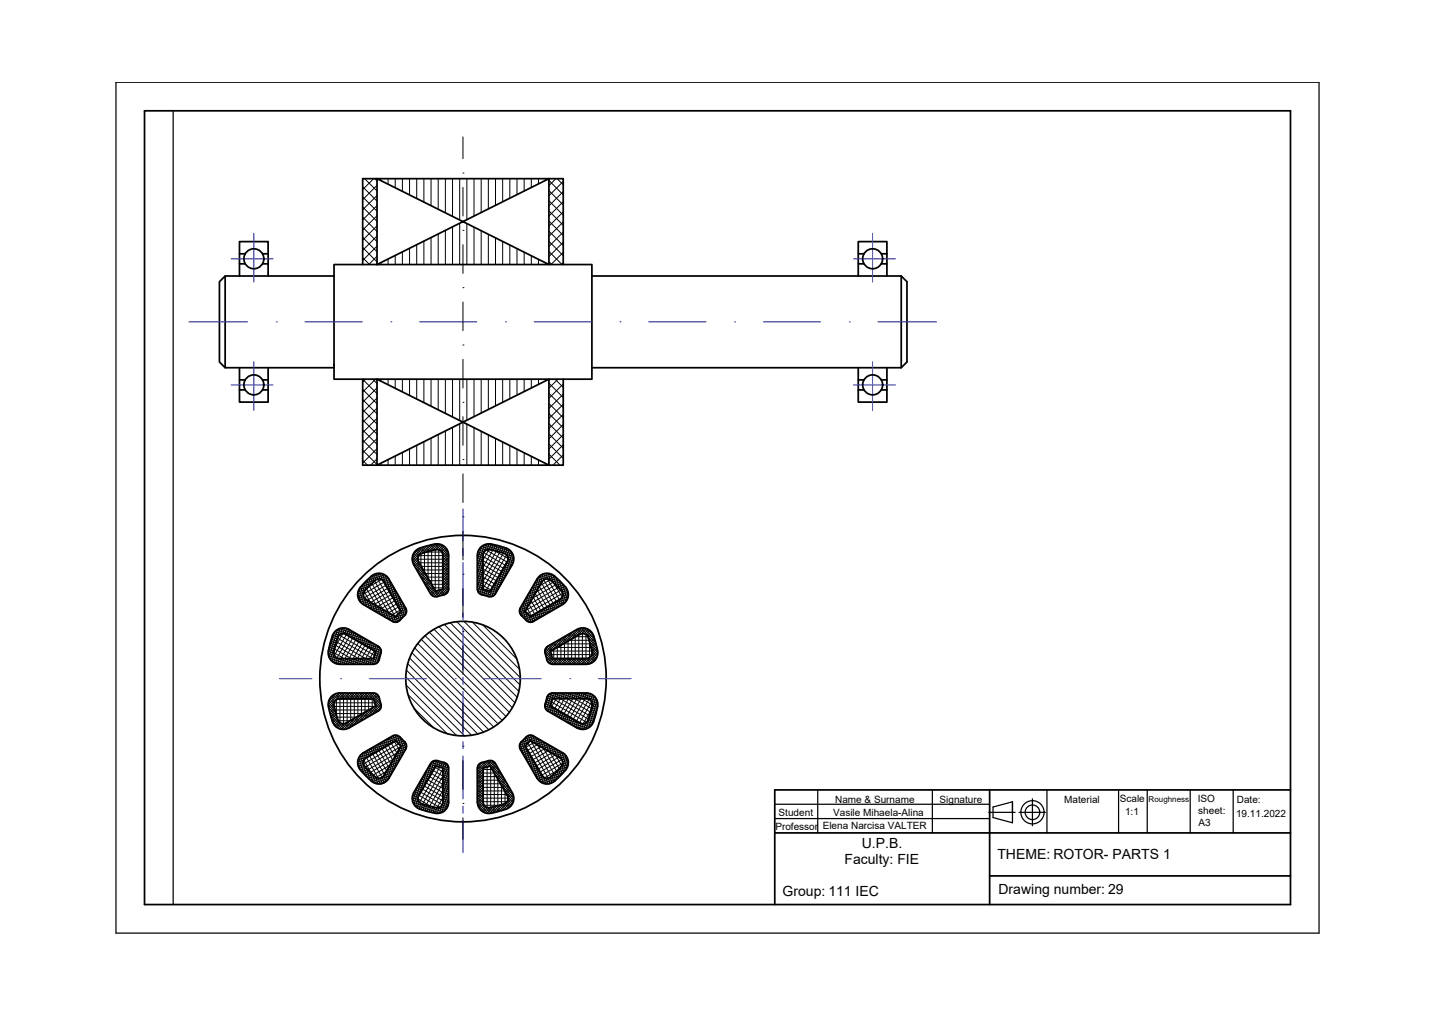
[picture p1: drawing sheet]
<svg xmlns="http://www.w3.org/2000/svg" width="297mm" height="210mm" viewBox="0 0 297 210" stroke-linecap="round" stroke-linejoin="round" font-family="sans-serif">
<defs><g id="words">
<g font-size="2.9">
<text x="174.7" y="178.7">Faculty: FIE</text>
<text x="178.3" y="175.3">U.P.B.</text>
<text x="206.3" y="177.7">THEME: ROTOR- PARTS 1</text>
<text x="161.9" y="185.3">Group: 111 IEC</text>
<text x="206.6" y="184.8">Drawing number: 29</text>
</g>
<g font-size="2.1">
<text x="172.7" y="166.1">Name &amp; Surname</text>
<text x="194.4" y="166.1">Signature</text>
<text x="220.1" y="166">Material</text>
<text x="231.6" y="165.9">Scale</text>
<text x="247.7" y="165.8">ISO</text>
<text x="255.8" y="166">Date:</text>
<text x="160.4" y="171.6">Professor</text>
<text x="161.1" y="168.8">Student</text>
<text x="170.2" y="171.5">Elena Narcisa VALTER</text>
<text x="172.3" y="168.8">Vasile Mihaela-Alina</text>
<text x="232.7" y="168.6">1:1</text>
<text x="247.9" y="168.3">sheet:</text>
<text x="247.9" y="170.8">A3</text>
<text x="255.7" y="169">19.11.2022</text>
</g>
<text font-size="1.7" x="237.6" y="165.8">Roughness</text>
</g></defs>
<!-- layer: 0 -->
<path d="M24 17h248.8v176h-248.8zM35.8 22.9v164.2M160.3 163.4h.1M160.3 169.3h44.4M160.3 166.3h44.4M169.1 163.4v8.8M192.9 163.4v8.8M216.6 163.4v8.8M231.4 163.4v8.8M237.3 163.4v8.8M246.2 163.4v8.8M255.1 163.4v8.8" fill="none" stroke="#000" stroke-width=".25"/>
<path d="M29.9 22.9h237v164.2h-237zM160.3 172.2h106.6M204.7 163.4v23.7M266.9 163.4h-106.6v23.7M204.7 181.1h62.2" fill="none" stroke="#000" stroke-width=".36"/>
<!-- layer: indicator -->
<g fill="none" stroke="#000" stroke-width=".25">
<path d="M204.5 168h5.5M209.4 165.8l-4 1.1v2.2l4 1.1v-4.4v2.2M210.8 168h5.4M213.6 165.2v5.6"/>
<circle cx="213.6" cy="168" r="2.4"/>
<circle cx="213.6" cy="168" r="1.51"/>
</g>
<!-- layer: VISIBLE -->
<g fill="none" stroke="#000" stroke-width=".36">
<path d="M78 36.9v17.8l35.5-17.8v17.8zM46.6 57.1v18.9M49.5 57.1v-7.1h6v7.1M49.5 54.6h1.2M49.5 52.5h1.2M54.3 54.6h1.2M54.3 52.5h1.2M69.1 54.7h53.3v23.7h-53.3zM69.1 57.1h-22.5l-1.2 1.2v16.6l1.2 1.1h22.5M75 54.7v-17.8h41.5v17.8M122.4 57.1h64l1.2 1.2v16.6l-1.2 1.1h-64M177.5 57.1v-7.1h6v7.1"/>
<path d="M177.5 54.6h1.2M177.5 52.5h1.2M182.3 54.6h1.2M182.3 52.5h1.2M186.4 57.1v18.9M49.5 76v7.2h6v-7.2M49.5 78.6h1.2M54.3 78.6h1.2M75 78.4v17.8h41.5v-17.8M78 78.4l35.5 17.8v-17.8l-35.5 17.8zM177.5 76v7.2h6v-7.2M177.5 78.6h1.2"/>
<path d="M182.3 78.6h1.2M49.5 80.6h1.2M54.3 80.6h1.2M177.5 80.6h1.2M182.3 80.6h1.2M86.6 116.2a1.27 1.27 0 0 1 1.1-1.9 6.1 6.1 0 0 1 3.3-.5l.4 .3 .2 .7v7l-1.5 .4-3.5-6M86.9 113.3a2.36 2.36 0 0 0-1.3 3.5l3.5 6M86.9 113.3l.5-.1a7.7 7.7 0 0 1 3.8-.6l1 .7 .6 1.1v7.4a1.17 1.17 0 0 1-.9 1.2M98.7 114.8v7M104.7 113.3l-.5-.1a7.7 7.7 0 0 0-3.8-.6l-1.1 .7-.4 .7-.2 .8M104.7 113.3a2.36 2.36 0 0 1 1.3 3.5l-3.5 6M104.9 116.2a1.27 1.27 0 0 0-1.1-1.9 6.1 6.1 0 0 0-3.2-.5l-.4 .3-.3 .7v7l1.5 .4 3.5-6"/>
<path d="M111.1 119.7l-3.5 6.1M111.1 119.7a2.42 2.42 0 0 1 4-.2 7.9 7.9 0 0 1 2.4 3l-.1 1.2-.4 .8-.6 .5M69.9 131.8l-.2 .5a6.5 6.5 0 0 0-.5 3.2l.3 .4 .7 .3M70.2 137.4h7.1M71.6 131.2l6.1 3.5M71.6 131.2a1.17 1.17 0 0 0-1.7 .6M75.1 125l6.1 3.5M75.2 125a2.42 2.42 0 0 1-.3-4 7.9 7.9 0 0 1 3-2.4l1.3 .1 1 .7 3.7 6.4a1.54 1.54 0 0 1-.7 2l-.2 .2a1.31 1.31 0 0 1-1.8 .5M75.7 124l6.1 3.5 1.1-1.1M77.7 134.7l-.4 1.5h-7.1M78.4 136.4a1.17 1.17 0 0 1-1.1 1M78.4 136.5l.3-1.1a1.33 1.33 0 0 0-.4-1.7l-6.1-3.5a2.42 2.42 0 0 0-3.6 1.8 8.1 8.1 0 0 0-.6 3.8l.7 1 .7 .4 .8 .2"/>
<path d="M79.4 120.3l3.5 6.1M79.4 120.3a1.27 1.27 0 0 0-2.2 .1 6.3 6.3 0 0 0-2 2.5l.1 .5 .5 .6M89.1 122.8a1.53 1.53 0 0 0 2.1 .4l.7-.2M98.7 121.8a1.17 1.17 0 0 0 1 1.2M102.4 122.8a1.53 1.53 0 0 1-2 .4l-.7-.2M107.6 125.8a1.54 1.54 0 0 0 .7 2l.3 .2a1.31 1.31 0 0 0 1.7 .5M113.1 136.4a1.17 1.17 0 0 0 1.2 1M113.3 133.7l6.1-3.5a2.43 2.43 0 0 1 3.6 1.8 8.1 8.1 0 0 1 .5 3.8l-.7 1-.7 .4-.8 .2M113.3 133.7a1.53 1.53 0 0 0-.4 2l.2 .8M113.9 134.7l.4 1.5h7M114.3 137.4h7M115.8 124a1.27 1.27 0 0 0-.1-2.2 6.3 6.3 0 0 0-2.5-2.1l-.5 .1-.6 .5-3.5 6.1 1.1 1.1 6.1-3.5"/>
<path d="M116.4 125l-6.1 3.5M119.9 131.2l-6 3.5M120 131.2a1.17 1.17 0 0 1 1.7 .6M121.7 131.8l.1 .5a6.5 6.5 0 0 1 .6 3.2l-.4 .4-.7 .3M69.9 148.9a1.17 1.17 0 0 0 1.7 .6M77.7 146l-6.1 3.5M77.7 146l-.4-1.5h-7.1a1.26 1.26 0 0 0-1 1.9l.7 2.4M78.4 144.2a1.17 1.17 0 0 0-1.1-.9h-7.1a2.42 2.42 0 0 0-2.1 3.4 8 8 0 0 0 1.4 3.6l1.1 .5 1.2-.1 6.5-3.7a1.19 1.19 0 0 0 .5-1.3M78.4 144.2l.4 1.4M82.9 154.3l-3.5 6.1M82.9 154.3l-1.1-1.1-6 3.5a1.27 1.27 0 0 0 0 2.2l1.8 1.8M89.1 157.9l-3.5 6a2.42 2.42 0 0 0 1.8 3.6 8.1 8.1 0 0 0 3.8 .6l1-.7 .5-.7 .1-.8"/>
<path d="M89.1 157.8a1.53 1.53 0 0 1 2.1-.3l.3 .1a1.33 1.33 0 0 1 1.3 1.2v7.1M91.6 158.8v7.1M91.6 158.8l-1.5-.4-3.5 6.1a1.17 1.17 0 0 0 .7 1.7M98.7 158.8v7.1M99.9 158.8v7.1M99.9 158.8l1.5-.4 3.5 6.1a1.27 1.27 0 0 1-1.1 1.9 6.5 6.5 0 0 1-3.2 .5l-.4-.3-.3-.7M102.4 157.8a1.53 1.53 0 0 0-2-.3l-.4 .1a1.33 1.33 0 0 0-1.3 1.2M102.5 157.9l3.5 6a2.42 2.42 0 0 1-1.8 3.6 8.1 8.1 0 0 1-3.8 .6l-1.1-.7-.4-.7-.2-.8M107.6 154.9l3.5 6.1M107.6 154.9a1.54 1.54 0 0 1 .7-2l.3-.3a1.34 1.34 0 0 1 1.7-.4l6.1 3.5a2.42 2.42 0 0 1 .2 4 7.9 7.9 0 0 1-3 2.4l-1.2-.1-.8-.4-.5-.7M108.6 154.3l3.5 6.1a1.17 1.17 0 0 0 1.8 .2M108.6 154.3l1.1-1.1 6.1 3.5a1.27 1.27 0 0 1-.1 2.2l-1.8 1.8"/>
<path d="M112.8 145.7a1.17 1.17 0 0 0 .5 1.3M113.1 144.2l-.4 1.4M113.3 147l6.1 3.5a2.36 2.36 0 0 0 3.4-1.3M113.9 146l6 3.5M121.3 143.3h-7a1.17 1.17 0 0 0-1.2 .9M121.3 144.5h-7l-.4 1.5M121.3 143.3a2.41 2.41 0 0 1 2.2 3.4l-.7 2.5M121.3 144.5a1.26 1.26 0 0 1 1 1.9 6.5 6.5 0 0 1-1.1 3.1l-.5 .2-.7-.2M79.4 160.4a1.17 1.17 0 0 1-1.8 .2M80.4 160.9a2.42 2.42 0 0 1-4 .3 7.9 7.9 0 0 1-2.4-3l.1-1.3 .7-1 6.4-3.7a1.54 1.54 0 0 1 2 .7l.3 .3a1.34 1.34 0 0 1 .4 1.7l-3.5 6.1M91.6 165.9a1.26 1.26 0 0 1-1.9 1l-2.4-.7"/>
<circle cx="52.5" cy="53.5" r="2.06"/>
<circle cx="180.5" cy="53.5" r="2.06"/>
<circle cx="52.5" cy="79.6" r="2.06"/>
<circle cx="180.5" cy="79.6" r="2.06"/>
<circle cx="95.8" cy="140.3" r="29.6"/>
<circle cx="95.8" cy="140.3" r="11.8"/>
</g>
<!-- layer: HATCHED -->
<g fill="none" stroke="#000" stroke-width=".21">
<path d="M75 38.6l3 3M75.2 36.9l-.2 .2M75.4 36.9l2.6 2.6M77.3 36.9l-2.3 2.3M77.5 36.9l.5 .5M78 38.3l-3 3M78.8 36.9v.4M80.3 36.9v1.2M81.8 36.9v1.9M83.2 36.9v2.7M84.7 36.9v3.4M86.2 36.9v4.1"/>
<path d="M87.7 36.9v4.9M89.2 36.9v5.6M90.6 36.9v6.4M92.1 36.9v7.1M93.6 36.9v7.8M95.1 36.9v8.6M96.6 36.9v8.5M98.1 36.9v7.8M99.5 36.9v7.1M101 36.9v6.3M102.5 36.9v5.6M104 36.9v4.8"/>
<path d="M105.5 36.9v4.1M106.9 36.9v3.4M108.4 36.9v2.6M109.9 36.9v1.9M111.4 36.9v1.1M112.9 36.9v.4M113.5 39.4l3 3M113.5 37.3l3 3M115 36.9l-1.5 1.5M115.2 36.9l1.3 1.3M116.5 37.5l-3 3M116.5 39.6l-3 3"/>
<path d="M75 53.3l1.4 1.4M75 51.2l3 3M75 49.1l3 3M75 47l3 3M75 44.9l3 3M75 42.8l3 3M75 40.7l3 3M78 40.4l-3 3M78 42.5l-3 3M78 44.6l-3 3M78 46.7l-3 3M78 48.8l-3 3"/>
<path d="M78 50.9l-3 3M78 53l-1.7 1.7M78.8 54.3v.4M80.3 53.6v1.1M81.8 52.8v1.9M83.2 52.1v2.6M84.7 51.3v3.4M86.2 50.6v4.1M87.7 49.9v4.8M89.2 49.1v5.6M90.6 48.4v6.3M92.1 47.6v7.1"/>
<path d="M93.6 46.9v7.8M95.1 46.2v8.5M96.6 46.2v8.5M98.1 47v7.7M99.5 47.7v7M101 48.4v6.3M102.5 49.2v5.5M104 49.9v4.8M105.5 50.7v4M106.9 51.4v3.3M108.4 52.1v2.6M109.9 52.9v1.8"/>
<path d="M111.4 53.6v1.1M112.9 54.4v.3M113.5 54.1l.7 .6M113.5 52l2.8 2.7M113.5 49.9l3 3M113.5 47.8l3 3M113.5 45.7l3 3M113.5 43.6l3 3M113.5 41.5l3 3M116.5 41.7l-3 3M116.5 43.8l-3 3M116.5 45.9l-3 3"/>
<path d="M116.5 48l-3 3M116.5 50.1l-3 3M116.5 52.2l-2.5 2.5M116.5 54.3l-.4 .4M75 78.4l3 3M75.6 78.4l-.6 .6M77.1 78.4l.9 .9M77.7 78.4l-2.7 2.7M78.8 78.4v.4M80.3 78.4v1.2M81.8 78.4v1.9M83.2 78.4v2.6"/>
<path d="M84.7 78.4v3.4M86.2 78.4v4.1M87.7 78.4v4.9M89.2 78.4v5.6M90.6 78.4v6.3M92.1 78.4v7.1M93.6 78.4v7.8M95.1 78.4v8.6M96.6 78.4v8.5M98.1 78.4v7.8M99.5 78.4v7M101 78.4v6.3"/>
<path d="M102.5 78.4v5.5M104 78.4v4.8M105.5 78.4v4.1M106.9 78.4v3.3M108.4 78.4v2.6M109.9 78.4v1.8M111.4 78.4v1.1M112.9 78.4v.4M113.5 79.2l3 3M114.8 78.4l1.7 1.7M115.4 78.4l-1.9 1.9M116.5 79.4l-3 3"/>
<path d="M75 95.2l1 1M75 93.1l3 3M75 91l3 3M75 88.9l3 3M75 86.8l3 3M75 84.7l3 3M75 82.6l3 3M75 80.5l3 3M78 82.3l-3 3M78 88.6l-3 3M78 80.2l-3 3M78 84.4l-3 3"/>
<path d="M78 86.5l-3 3M78 90.7l-3 3M78 92.8l-3 3M78 94.9l-1.3 1.3M78.8 95.8v.4M80.3 95.1v1.1M81.8 94.3v1.9M83.2 93.6v2.6M84.7 92.8v3.4M86.2 92.1v4.1M87.7 91.3v4.9M89.2 90.6v5.6"/>
<path d="M90.6 89.9v6.3M92.1 89.1v7.1M93.6 88.4v7.8M95.1 87.6v8.6M96.6 87.7v8.5M98.1 88.4v7.8M99.5 89.2v7M101 89.9v6.3M102.5 90.7v5.5M104 91.4v4.8M105.5 92.2v4M106.9 92.9v3.3"/>
<path d="M108.4 93.6v2.6M109.9 94.4v1.8M111.4 95.1v1.1M112.9 95.9v.3M113.5 96l.2 .2M113.5 93.9l2.3 2.3M113.5 91.8l3 3M113.5 89.7l3 3M113.5 87.6l3 3M113.5 85.5l3 3M113.5 83.4l3 3M113.5 81.3l3 3"/>
<path d="M116.5 94.1l-2.1 2.1M116.5 81.5l-3 3M116.5 83.6l-3 3M116.5 85.7l-3 3M116.5 87.8l-3 3M116.5 89.9l-3 3M116.5 92l-3 2.9M116.5 96.2h.1M76.1 119.8l-.6 2.3M76.2 119.8l1.3 .3M76.5 119.5l1.4 .3M76.6 119.3l-.6 2.3"/>
<path d="M76.8 119.2l3.9 1M77.1 118.9l-.5 2.1-1.3-.4M77.2 118.9l3.2 .8M77.6 118.7l-.5 1.8M77.8 118.6l2.3 .7-.4 1.5M78 118.6l-.4 1.5M78.1 119.8l4.2 7.2M78.4 118.5l-.4 1.3M78.7 118.6l-.3 1.1M78.9 119.9l-2.8 1.6M79.1 120l3.8 6.5M79.1 118.7l-.3 1.1"/>
<path d="M79.4 118.8l-.3 1.2M79.8 119l-.4 1.3M80.4 119.6l-.4 1.7M85.2 115.7l2.6 2.5-.9 .9M85.3 115.2l1.7 1.7M85.4 116.3l3.1 3.1M85.6 114.4l.9 .9M85.8 114.1l.8 .8M86 113.8l.9 .9M86.3 113.6l.9 .9M86.4 115.6h5.2M86.5 115.3l-1.1 1.1"/>
<path d="M86.6 116.2l-.9 .9M86.6 118.6l3.3 3.3M86.6 114.9h5M86.7 113.4l.9 1M86.7 118.7l.9-.9 4 .1 1.2 1.1M86.8 116.5l-.9 .9 3.3 3.2M86.8 113.4l-1.4 1.4 1.1 1-1 .9M87 116.9l-.9 .8M87 113.3l1 .9M87.1 114.5v2.5M87.2 117.1h4.4M87.2 117.2l-.9 .9"/>
<path d="M87.4 119.9l3.4 3.4M87.4 117.5l-.9 .9M87.4 113.1l1 1M87.6 113.1l-2.3 2.4M87.8 114.3v4M87.8 113l1 1M88 118.5l-.9 .9M88 118.6h3.6M88.1 118.9l-.8 .8M88.2 114.2h3.2M88.3 112.9l.9 1M88.3 112.9l-3 3"/>
<path d="M88.3 119.2l-.8 .9M88.4 119.4h3.2M88.5 119.5l-.8 .9M88.5 114.1v5.5M88.7 112.8l.9 1M88.7 119.9l-.9 .8M89 112.7l-1.7 1.7M89.1 112.7l1 1M89.3 113.9v7M89.5 112.6l1.1 1.1M89.7 112.6l-1.6 1.6M89.9 112.5l2.9 2.9"/>
<path d="M90 113.7l.1 8.5-.9 .8M90.3 112.5l-1.5 1.5M90.4 112.5l2.4 2.3M90.8 113.7v8.4M90.8 112.5l-1.3 1.3M91 112.5l1.7 1.8M91.2 112.6l-1 1.1M91.5 114.4v7.5M91.6 112.8l-.9 .9M91.6 119.9l1.2 1.2M91.6 119.4l1.2 1.2M91.6 118.9l1.2 1.2"/>
<path d="M91.6 118.4l1.2 1.2M91.6 117.3l1.2 1.2M91.6 116.8l1.2 1.2M91.6 116.3l1.2 1.2M91.6 115.8l1.2 1.1M91.6 115.2l1.2 1.2M91.6 114.7l1.2 1.2M91.9 113l-.8 .8M92.2 113.2l-.9 .9M92.4 113.5l-.9 .9M92.6 113.9l-1 1M92.7 114.3l-1.1 1.1"/>
<path d="M92.8 114.7l-1.2 1.2M92.8 115.2l-1.2 1.2h-4.9M92.8 115.8l-1.2 1.1M92.8 116.3l-1.2 1.2M92.8 116.8l-1.2 1.2M92.8 117.3l-1.2 1.2M92.8 117.8l-1.2 1.2M92.8 118.4l-1.2 1.2M92.8 118.9l-1.2 1.2h-2.7M92.8 119.4l-1.2 1.2M92.8 119.9l-1.2 1.2M98.7 117.1l1.2-.3 3.5 2"/>
<path d="M98.7 119.9l.9 3.1 3.3-.9M98.7 118.4l1.3 4.7M98.7 117l1.2 4.4M98.8 114.3l1.1 4.2 2.8 1.6M99 113.7l.9 3.5-1.2 .3M99.3 113.3l.6 2.4M99.6 113l.4 1.5M99.9 114.9l-1.2 .3M99.9 115.2l-1.2 .4 1.2 4.4M99.9 115.6l-1.2 .3M99.9 116l-1.2 .3M99.9 116.4l-1.2 .3"/>
<path d="M99.9 117.5l-1.2 .3M99.9 117.9l-1.2 .3M99.9 118.3l-1.2 .3M99.9 118.7l-1.2 .3M99.9 115.1l4.2 2.5 1.7-.5M99.9 119.1l-1.2 .3M99.9 119.5l-1.2 .3M99.9 119.8l-1.2 .4M99.9 119.4l2.4 1.3 1.6-.4M99.9 112.8l.3 1.2M99.9 117.7l3.1 1.8M99.9 115.9l3.9 2.3"/>
<path d="M100 114.5l-1.3 .3M100 114.3l4.5 2.6M100.3 112.6l.2 1.2M100.3 114l-1.5 .4M100.6 112.5l.3 1.2M100.6 113.8l4.3 2.4M101 112.5l.3 1.2M101.1 113.7l-1.2 2.1M101.4 112.5l.3 1.2M101.5 112.5l-1.9 .5M101.8 112.6l.3 1.2M101.9 113.8l-2 3.5"/>
<path d="M102.2 112.6l.3 1.4M102.3 113.9l2.8 1.6M102.3 112.7l-3.2 .8M102.6 112.7l.3 1.4 2.1-.6M102.7 114l-2.8 4.8M102.9 119.7l.4 1.6M103 112.9l.3 1.3M103 112.9l-4.1 1.1M103.2 119.2l.4 1.7M103.4 113l.4 1.3M103.4 114.2l-3.5 6M103.4 118.8l.5 1.6"/>
<path d="M103.7 118.3l.4 1.7M103.7 113.1l-2.3 .6M103.8 113.1l.4 1.3-4.3 7.3M104 117.9l.4 1.6M104.2 119.8l-1.6 .5M104.2 117.4l.5 1.7M104.2 113.2l.4 1.4M104.4 113.3l-2.2 .6M104.4 119.4l-1.6 .4M104.5 117l.4 1.6M104.7 113.3l1 3.9M104.7 118.9l-1.6 .5"/>
<path d="M104.7 116.5l.5 1.6M104.8 114.8l-4.2 7.2M105 118.5l-1.6 .4M105 116l.4 1.7M105.1 113.5l.9 3.3M105.1 115.7l-3.8 6.5M105.2 118l-1.6 .5M105.4 113.8l-1.8 .5M105.5 117.6l-1.6 .4M105.6 113.9l.6 2.3M105.7 114.1l-1.4 .4M105.9 114.4l-1.2 .3"/>
<path d="M106 116.7l-1.6 .4M106.1 114.7l-1.1 .3M106.2 116.2l-1.5 .4M106.2 115.1l-1.1 .3M106.3 115.8l-1.4 .4M106.3 115.5l-1.2 .3M111.3 119.4l1.5 .4M111.4 119.3l-1.1 4.2M111.7 119.1l4.1 1.1M111.9 118.9l-.9 3.4M112.1 118.8l3.2 .9M112.3 118.7l-.6 2.4"/>
<path d="M112.5 119.9l2.6 4.5M113.1 118.5l-.3 1.3M113.2 119.7l2.5 4.4M113.5 118.6l-.3 1.1M113.8 119.9l-2.2 1.3M113.9 118.7l-.3 1.1M114.2 118.8l-.3 1.2M114.5 119l-.3 1.3M114.7 119.1l-2-.5-.3 1.5-1.3-.4M114.9 119.3l-.4 1.3M115.2 119.6l-.4 1.3M115.5 119.8l-.4 1.4 2.1 .5"/>
<path d="M67.9 134.6l.5 2M68.1 133.8l.8 3.2M68.2 133.1l1.4-.4 6 3.5 .4 1.2M68.3 133.1l1.1 4.1M68.4 136.5l1.5-.4 .3 1.3M68.5 132.4l.6 2.3M68.5 132.3l1.3-.4 7.3 4.3M68.7 131.7l.6 2.2M68.9 131.1l.6 2.1-1.4 .4M69.1 135l2.1 1.2M69.1 135.2l-1.2 .3M69.1 134.8l-1.2 .4"/>
<path d="M69.2 134.4l-1.3 .4M69.2 130.7l.5 1.8M69.2 135.6l-1.2 .3M69.2 134.2l3.5 2M69.3 134l-1.3 .4M69.3 133.6l-1.2 .4M69.4 133.4l4.8 2.8M69.4 135.9l.4 1.4M69.4 135.9l-1.2 .3M69.5 130.4l.4 1.5M69.7 132.4l-1.3 .3M69.8 130.2l.3 1.2"/>
<path d="M70 131.5l-1.4 .4M70.1 130l.3 1.2M70.2 131.4l7.2 4.1M70.3 136.2l.3 1.2M70.5 129.9l.3 1.1M70.6 136.2l.4 1.2M70.9 129.9l.3 1.1M70.9 131l-1.6 2.8M71 136.2l.3 1.2M71.1 136.2l-2.4 .6M71.1 131l6.5 3.8M71.3 129.9l.3 1.3"/>
<path d="M71.4 136.2l.3 1.2M71.6 129.9l-2.3 .6M71.7 129.9l.4 1.6M71.7 131.2l-2.5 4.3M71.8 136.2l.3 1.2M72.1 130.1l.4 1.6M72.2 130.2l-3.3 .8M72.3 131.6l-2.6 4.5M72.5 130.4l.5 1.6-2.5 4.2M72.5 136.2l-3.4 .9M72.6 136.2l.3 1.2M72.7 130.4l-3.9 1.1"/>
<path d="M72.9 136.2l.4 1.2M73 130.6l.4 1.6M73.1 130.7l-1.6 .4M73.3 136.2l.3 1.2M73.4 130.9l.5 1.6M73.5 131l-1.6 .4M73.6 132.3l-2.3 3.9M73.7 136.2l.3 1.2M73.9 131.1l.4 1.7M74 123l1.2 .3M74 136.2l-4.3 1.1M74 123.4l1.4 .4"/>
<path d="M74 122.6l1.1 .3M74 131.2l-1.6 .4M74.1 122.3l1.1 .3M74.1 136.2l.3 1.2M74.1 123.8l2.4 .6M74.2 121.9l1.2 .3M74.3 124.2l3.4 1M74.3 131.4l.5 1.6M74.4 121.6l1.3 .3M74.5 131.5l-1.7 .4M74.5 136.2l.3 1.2M74.5 121.4l-.5 2"/>
<path d="M74.7 121.3l1.3 .3M74.7 124.7l4.3 1.2M74.8 131.7l.4 1.6M74.9 136.2l.3 1.2M74.9 133.1l-1.8 3.1M74.9 131.7l-1.6 .5M75 121l1.3 .3M75.1 120.9l-.9 3.2M75.2 123.3l-.4 1.5M75.3 136.2l.3 1.2M75.3 131.9l.4 1.7M75.3 122.3l1.3 2.2"/>
<path d="M75.4 132l-1.6 .4M75.4 136.2l-4.4 1.2M75.4 123.8l-.3 1.2M75.5 133.4l-1.6 2.8M75.6 120.3l1.3 .4M75.6 120.3l-1.1 4.2M75.7 132.2l.4 1.6-1.3 2.4M75.8 124l-.4 1.2M75.8 132.3l-1.6 .4-2 3.5 .3 1.2M75.8 120.1l1.4 .3M75.8 121.8l2 3.4M76 136.2l.3 1.2"/>
<path d="M76.1 124.2l-.3 1.2 4.4 1.2M76.2 132.5l.4 1.6M76.3 132.5l-1.6 .5M76.4 121.2l2.7 4.8M76.4 124.4l-.3 1.2M76.6 132.7l.5 1.6M76.7 132.8l-1.6 .4M76.8 124.6l-.4 1.2M76.8 136.2l.3 1.2M76.8 134.2l-1.2 2M76.8 136.2l-4.4 1.2M76.9 120.7l3.5 6"/>
<path d="M77 126.1l4.4 1.2M77.1 124.8l-.3 1.2M77.1 133l.4 1.6M77.2 136.2l.3 1.2M77.2 133l-1.6 .5M77.4 135.7l.4 1.6M77.4 134.6l-.9 1.6M77.5 120.1l4.2 7.3M77.5 133.2l.9 3.3M77.6 135l.5 2-1.4 .4-.3-1.2M77.6 133.3l-1.6 .4M77.8 125.2l-.4 1.2"/>
<path d="M78 133.5l.6 2.3M78.1 125.4l-.3 1.1M78.1 133.6l-1.6 .4M78.3 126.8l4.6 1.3M78.4 136.6l-3.1 .8M78.4 125.6l-.3 1.1M78.4 133.8l.4 1.3M78.5 136.1l-4.7 1.3M78.5 133.9l-1.6 .4M78.6 135.7l-1.3 .4M78.7 135.3l-1.3 .4M78.7 134.2l-1.3 .3"/>
<path d="M78.7 125.7l-.3 1.2M78.8 134.9l-1.3 .4M78.8 134.5l-1.2 .3M79.1 125.9l-.4 1.2M79.3 120.2l1.7 .4M79.4 126.1l-.3 1.2M79.4 120.4l-4.3 2.5M79.6 120.7l1.6 .4M79.7 126.3l-.3 1.2M79.8 121l-4.5 2.6M79.9 121.1l1.6 .5M80.1 126.5l-.3 1.2"/>
<path d="M80.1 121.6l1.7 .4M80.4 126.7l-.3 1.2M80.4 122l1.6 .5M80.6 122.3l-3.9 2.3M80.6 120.1l-.4 1.6-4.2 2.4M80.7 122.5l1.6 .4M80.7 126.9l-.3 1.2M80.9 120.5l-.4 1.7M80.9 123l-3.5 2-.3 1.2M80.9 122.9l1.6 .5M81.1 127.1l-.3 1.2M81.2 121l-.5 1.6"/>
<path d="M81.2 123.4l1.6 .4M81.3 123.6l-3.1 1.8M81.4 127.3l-.3 1.2M81.4 121.4l-.4 1.7M81.4 123.8l1.7 .5M81.7 124.2l-2.8 1.6M81.7 121.9l-.5 1.6M81.7 124.3l1.6 .4M81.7 127.5l-.3 1.1M81.9 127.4l1.3 .4M81.9 122.4l-.4 1.6M82 124.7l1.6 .5"/>
<path d="M82.2 127.1l1.3 .4M82.2 122.8l-.4 1.6M82.2 127.1l-.4 1.6M82.2 125.2l1.6 .4M82.4 125.5l-2 1.2M82.5 123.3l-.5 1.6-2.3 1.4M82.5 126.8l1.3 .4M82.5 125.7l1.6 .4M82.7 123.7l-.4 1.6M82.7 126.6l-.5 2-1.5-.3M82.7 126.1l1.4 .4M82.8 126.2l-1.7 .9"/>
<path d="M82.8 126.5l1.2 .3M83 124.2l-.4 1.6M83.3 124.6l-.5 1.6M83.5 125.1l-.9 3.3-3.1-.9M83.8 125.5l-.6 2.3M84 126l-.3 1.3M84.1 138.6l13.5 13.5M84.3 137.3l14.6 14.5M84.7 136.1l15.3 15.3M85.2 135l15.9 15.9M85.8 134l16.3 16.4M86.4 133.1l16.6 16.6"/>
<path d="M87.2 132.2l16.7 16.8M87.9 131.5l16.8 16.7M88.1 121.1l2.3 2.3M88.8 130.8l16.6 16.5M88.9 120.2l-.9 .8M89.1 120.5l-.9 .9M89.3 120.9l-.9 .8M89.3 120.8h2.3M89.5 121.2l-.9 .8M89.7 121.5l-.9 .9M89.7 121.6h1.9M89.8 130.1l16.2 16.3"/>
<path d="M89.9 121.8l-.9 .9M90.2 122.2l1 1M90.8 129.6l15.7 15.7M91 122l1 1M91.4 121.9l-1.5 1.5-1.1-1M91.5 121.9l.9 .9M91.6 123.1l-.9-1-1.2 1.2M91.6 121.5l1 1M91.6 121l1.2 1.1M91.6 120.5l1.2 1.2M91.9 129.2l15.1 15M92.8 122.1l-1 .9"/>
<path d="M92.8 120.5l-1.2 1.2M92.8 121l-2.4 2.4M92.8 121.5l-1.7 1.7M93.1 128.8l14.2 14.2M94.5 128.6l13.1 13M96 128.5l11.6 11.6M97.7 128.7l9.7 9.7M98.7 121.3l.4 1.4 2.1-.5M99.9 129.2l7 7.1M99.9 120.2l-1.2 .3M99.9 120.6l-1.2 .3M99.9 121l-1.2 .3"/>
<path d="M99.9 121.4l-1.2 .3M99.9 121.8l-1.2 .3M99.9 121.1l1.7 .9M99.9 120.2l2 1.2M100 121.9l.4 1.3M100.4 122l.4 1.3M100.5 122l-1.6 .4M100.9 122.1l.3 1.3M101.3 122.2l.3 1.2M101.6 122l.4 1.3M101.9 121.5l.4 1.6M102.1 121.1l.5 1.6"/>
<path d="M102.3 123l-1.3 .4M102.4 120.6l.4 1.6M102.6 122.6l-2.3 .6M102.6 120.2l.5 1.6M103.1 121.7l-1.6 .4M103.4 121.2l-1.6 .4M103.7 120.7l-1.6 .5M107.4 126.4l1.6 .4-.3 1.3M107.5 126l1.2 .3M107.5 126.8l2 .5M107.7 125.7l1.1 .3M107.9 125.3l1.1 .4"/>
<path d="M107.9 125.3l-.4 1.5M108 125l1.2 .3M108.2 124.7l1.2 .3M108.3 127.8l2.3 .6M108.4 124.3l1.2 .4M108.6 124.1l-.8 3.1 3.2 .9M108.6 124l1.2 .3M108.7 126.5l-.3 1.3M108.8 128.3l1.3 .3M108.8 123.7l1.2 .3M109 125.7l.9 1.7M109 123.4l1.2 .3"/>
<path d="M109.2 123l1.2 .3M109.3 122.8l-1.3 4.7M109.3 127.1l-.3 1.3M109.4 122.7l1.2 .3M109.4 125l1.2 2M109.6 122.4l1.2 .3M109.8 122l1.2 .3M109.9 124.2l1.3 2.4 1.7 .5M109.9 127.4l1.6 .5M110 121.7l1.2 .3M110 121.6l-1.2 4.4M110 127.4l-.3 1.3"/>
<path d="M110.2 121.4l1.1 .3M110.3 123.5l1.5 2.8-.4 1.6M110.3 127.2l1.7 .4M110.3 121l1.2 .3M110.5 127.1l-.4 1.5M110.5 120.7l1.2 .3M110.7 122.8l1.8 3.1M110.8 126.9l1.6 .4M110.9 120l1.2 .3M110.9 126.8l-.4 1.6M111.1 122l2.1 3.5M111.4 126.5l-.5 1.7"/>
<path d="M111.6 121.3l2.2 3.9M111.7 126.4l1.6 .4M111.9 120.7l-1.2-.3-1.2 4.4M112 120.5l2.4 4.3M112.1 126.1l1.7 .4M112.3 126l-.4 1.6M112.6 125.8l1.6 .5M112.7 125.8l-.4 1.6M112.8 134.1l1.2 1.1-.9 1M112.9 135.7l1.7 1.7M113.1 125.6l1.6 .4M113.1 133.8l.8 .9"/>
<path d="M113.1 136.4l1 1M113.2 125.5l-.4 1.6M113.4 133.6l.9 .9M113.5 125.3l1.6 .5M113.6 125.3l-.4 1.6M113.7 133.4l.9 .9M113.8 133.4l-1.1 1 1.5 1.6M113.9 134.8l-.9 1M114 125.1l1.6 .4M114 134.6h8.4M114 120.1l2.3 .6M114.1 135.4h8.3"/>
<path d="M114.1 133.2l.8 .9M114.1 125l-.4 1.6M114.1 135.6l-.9 1M114.2 136.1l-.9 .8M114.2 136.1h7.6M114.4 120.4l-3.5 2M114.4 133l.9 .9M114.4 124.8l1.6 .4M114.5 136.2l1.1 1.2M114.5 134.3v1.9M114.5 124.7l-.4 1.6M114.6 120.6l2.2 .6"/>
<path d="M114.6 136.2l-1 1M114.6 120.7l1.7 2.8M114.8 132.8l.8 .9M114.9 124.5l1.6 .5M114.9 121l-4.7 2.7M115 136.2l1.2 1.2M115 132.7l-2.3 2.3 2.4 2.4M115 124.5l-.4 1.6M115.1 132.6l.8 .9M115.1 136.2l-1.1 1.2M115.3 133.9h6.9M115.3 133.9v2.3"/>
<path d="M115.4 132.4l.9 .9M115.5 124.2l-.5 1.6M115.5 121.5l-6.1 3.5M115.5 136.2l1.2 1.2M115.6 121.7l1.8 .4M115.7 136.2l-1.2 1.2M115.7 132.2l.9 .9M115.8 120.1l-.4 1.4M115.8 124l1.3 .4M115.9 123.9l-.4 1.7M116 122.1l-7.3 4.2M116 133.4v2.8l1.2 1.2"/>
<path d="M116.1 132.1l.8 .8M116.1 122.2l1.4 .4M116.1 120.5l-.4 1.3M116.1 123.7l1.2 .4M116.1 123.7l-6.5 3.7-.3 1.2M116.2 136.2l-1.2 1.2M116.2 131.9l-3.4 3.5M116.3 123.4l1.2 .3M116.3 122.6l1.3 .4M116.4 122.7l-7.3 4.2M116.4 123l1.1 .3M116.4 120.7l-.4 1.4"/>
<path d="M116.4 131.9l.9 .8M116.6 136.2l1.1 1.2M116.6 133.2h5.5M116.7 121.1l-.4 1.4M116.7 136.2l-1.2 1.2M116.7 131.7l.9 .8M116.8 133v3.2M117 121.4l-1.1 3.9M117.1 131.5l.8 .8M117.1 136.2l1.2 1.2M117.2 136.2l-1.2 1.2M117.2 121.8l-.8 3.2"/>
<path d="M117.4 131.3l.9 .9-.1 4-1.1 1.2M117.5 131.2l-3.3 3.3M117.5 122.3l-.7 2.4-1.5-.4M117.5 132.6v3.6M117.6 136.2l1.2 1.2M117.7 131.1l.9 .9M117.8 136.2l-1.2 1.2M117.8 132.4h4M118.1 130.9l.8 .9M118.1 136.2l1.2 1.2M118.4 130.7l.9 .9M118.6 136.2l1.2 1.2"/>
<path d="M118.8 136.2l-1.2 1.2M119 131.7v4.5M119 130.3l.9 .9M119.1 131.7h2.5M119.2 136.2l1.2 1.2M119.3 136.2l-1.2 1.2M119.6 131.4l-.9-.9-3.2 3.3M119.7 131.3v4.9l1.2 1.2M119.7 130l1.1 1.1M119.8 130l-3.1 3M119.9 136.2l-1.2 1.2M120.2 129.9l3 3"/>
<path d="M120.2 136.2l1.2 1.2M120.4 136.2l-1.2 1.2M120.4 129.9l-2.4 2.4M120.5 131v5.2M120.7 129.9l2.3 2.3M120.9 136.2l-1.2 1.2M120.9 129.9l-1.7 1.7M121.2 131.2v5M121.3 136.2l.9 1M121.3 130l1.5 1.4M121.4 130l-1.1 1.1-.9-1M121.4 136.2l-1.2 1.2"/>
<path d="M121.7 131.9l1.7 1.7M121.7 136.1l.9 .9M121.7 130.1l-.9 1M121.9 132.7l1.7 1.6M121.9 132.8v3.2M122 130.4l-.8 .8M122.1 135.9l.8 .9M122.1 133.4l1.6 1.5M122.3 134.1l1.3 1.3M122.3 135.7l.8 .8M122.3 130.6l-.9 .9M122.4 134.8l1.1 1"/>
<path d="M122.4 135.3l.9 .9M122.5 130.9l-.8 .9M122.7 131.2l-.9 1M122.8 131.6l-.9 1M123 132l-1 1M123.1 132.5l-1 .9M123.2 132.9l-1 .9M123.3 133.3l-1 1M123.4 133.7l-1 1M123.5 134.1l-1 1.1M123.6 135.6l-1.7 1.7-1.2-1.1M123.6 134.5l-2.8 2.9"/>
<path d="M123.7 135l-2.4 2.4M67.9 145.8l1.5 1.5-1 1M67.9 145.3l1.3 1.3M68 146.4l1.6 1.7M68 144.9l1.1 1.1M68.1 147.1l1.8 1.7M68.2 144.5l.9 .9M68.3 147.8l3.1 3M68.4 144.2l.8 .8M68.5 148.5l2.4 2.4M68.7 143.9l.8 .9M68.8 149.3l1.4 1.4 1.1-1"/>
<path d="M68.9 143.7l.9 .9M69.1 145.6l-1.1 1M69.1 146l-1 1M69.1 146.1h8.4M69.1 145.3h8.4M69.2 146.5l-1 .9M69.3 143.5l1 1M69.3 146.8h7M69.3 146.9l-1 1M69.5 147.6h5.5M69.5 147.7l-.9 1M69.6 144.7v3.2"/>
<path d="M69.6 148.1l-.9 1M69.7 148.3h4M69.8 148.5l-1 1M69.8 144.6h7.5M69.9 148.9l-.9 .9M69.9 149h2.5M70.1 149.3l-.9 .8M70.1 143.3l1.2 1.2M70.3 143.3l-2.4 2.4M70.3 144.5v5M70.4 149.5l-.9 .8M70.6 143.3l1.2 1.2v4.9"/>
<path d="M70.7 149.6l1.1 1.1M70.7 149.6l-.9 1M70.8 143.3l-2.9 2.9M70.8 144.5l-1.1-1.1-1.7 1.7M71.1 144.5v5.2M71.2 143.3l1.2 1.2M71.2 149.7l.9 .9M71.3 143.3l-1.2 1.2M71.6 149.5l.9 .9M71.7 143.3l1.2 1.2M71.8 143.3l-1.2 1.2M72.2 143.3l1.2 1.2"/>
<path d="M72.3 149.1l.8 .9M72.3 149.1l-1.7 1.7M72.4 143.3l-1.2 1.2M72.5 144.5v4.5M72.6 148.9l.9 .9M72.7 143.3l1.2 1.2M72.9 143.3l-1.2 1.2M72.9 148.8l.9 .8M73.3 148.6l.8 .8M73.3 143.3l1.2 1.2M73.4 143.3l-1.2 1.2M73.6 148.4l-2.5 2.5"/>
<path d="M73.6 148.4l.9 .8M73.8 143.3l1.2 1.2M73.9 148.2l.9 .8M73.9 143.3l-1.2 1.2M74 157.7l1.2 .4M74 157.4l1.1 .3M74 158.2l1.5 .3M74 144.5v3.6M74.1 157l1.1 .3M74.1 158.6l1.8 .4M74.2 156.7l1.2 .3M74.3 148l.8 .9"/>
<path d="M74.3 143.3l1.2 1.2v2.8M74.3 159l2.1 .6M74.4 156.3l1.4 .4M74.5 143.3l-1.2 1.2v4M74.6 147.8l.9 .8M74.7 159.5l2.3 .6M74.8 144.5v3.2M74.8 147.7l-3.1 3.1M74.8 143.3l1.2 1.2M74.9 147.6l.9 .9M75 143.3l-1.2 1.2M75 155.7l1.7 .5"/>
<path d="M75.1 155.7l-.8 3.2M75.2 160l2.3 .6M75.2 158.2l-.3 1.4M75.3 147.4l.8 .9M75.3 157.2l1.6 2.8M75.4 143.3l1.1 1.2M75.5 143.3l-1.2 1.2M75.5 155.5l1.6 .4 2.4 4.3M75.5 158.6l-.4 1.3M75.6 147.2l.9 .9M75.6 155.4l-1 3.9M75.8 158.9l-.4 1.4"/>
<path d="M75.8 156.7l2.5 4.3M75.9 143.3l1.2 1.2M75.9 147l.9 .9M76 155.2l1.6 .5M76 143.3l-1.2 1.2M76 147l-3.2 3.2-.9-.9M76.1 155.1l-.5 1.7M76.1 159.3l-.3 1.3M76.2 156.4l-1.5-.4-.7 2.4M76.2 144.5v2.3l.9 .9M76.4 155l1.6 .4M76.4 143.3l2.4 2.4-2.3 2.3"/>
<path d="M76.4 159.5l-.3 1.4M76.4 156.3l2.6 4.5M76.5 154.9l-.4 1.6M76.5 143.3l-1.1 1.2M76.6 146.6l.9 .9M76.7 159.8l-.3 1.4M76.9 154.7l1.6 .4M76.9 143.3l1.7 1.7M77 154.6l-.5 1.6M77 144.5v1.9M77.1 143.3l-1.2 1.2M77.2 146.3l.9 .8"/>
<path d="M77.3 146.2l-3.3 3.3M77.3 154.4l1.6 .5M77.3 144.8l1.5 1.5M77.4 154.4l-.4 1.6M77.5 143.3l.9 1M77.5 143.4l-1.1 1.1M77.6 146.1l.8 .8M77.7 155.6l2.3 3.8M77.8 154.2l1.6 .4M77.9 154.1l-.5 1.6M77.9 143.5l-1 1M78.2 143.8l-.9 .8"/>
<path d="M78.2 153.9l1.6 .4M78.3 153.9l-.4 1.6M78.4 144.1l-1 1M78.5 144.5l-1 1 1.2 1.1M78.6 144.9l-1 1M78.7 153.6l1.6 .5 1.4 2.4M78.7 145.3l-3.4 3.5M78.8 153.6l-.5 1.6 2.1 3.5M78.8 146.3l-1 1-.9-.9M79 154.8l1.8 3.1M79.1 153.4l1.6 .4M79.2 153.3l-.4 1.6"/>
<path d="M79.6 153.1l1.6 .5M79.7 154.4l1.5 2.8M79.7 153l-.4 1.7M79.8 159.7l1.2 .3M79.8 159.7l-.6 2.3M79.9 159.6l-2.1 1.2M80 159.4l1.2 .3M80 152.9l1.6 .4M80.1 152.8l-.4 1.6M80.2 159l1.2 .4M80.4 158.7l1.2 .3M80.5 152.6l3.3 .9-.9 3.1"/>
<path d="M80.6 152.5l-.4 1.6M80.6 158.3l-3.4 2M80.8 158l1.1 .4M80.9 153.7l1.2 2M80.9 157.7l1.2 .3M80.9 152.3l2.3 .6M81.1 152.3l-.5 1.6M81.1 157.4l1.2 .3M81.3 157.2l-1.2 4.2M81.3 157l1.2 .4M81.4 157l-4.8 2.7M81.4 152.1l1.3 .3"/>
<path d="M81.5 152.1l-.4 1.5M81.5 156.7l1.2 .3M81.6 153.3l.9 1.7M81.7 156.4l1.2 .3M81.8 158.7l-1.2-.3-1 3.4M81.9 152l-.4 1.4M81.9 153.3l-6.5 3.7M81.9 156.1l1.2 .3M82 155.9l-1.2 4.5-1.2-.4M82 153.4l2 .5M82.1 155.7l1.2 .3M82.1 155.7l-6 3.5"/>
<path d="M82.2 152.1l-.3 1.2M82.3 155.4l1.2 .3M82.4 153.8l-7.2 4.2M82.5 153.9l1.6 .4M82.6 152.3l-.4 1.3M82.7 154.7l1.2 .3M82.7 154.7l-1.2 4.4M82.9 154.4l-7.3 4.2M82.9 154.4l1.1 .3M82.9 152.6l-.4 1.3M83.2 152.9l-.4 1.3M83.5 153.2l-1.3 4.7"/>
<path d="M83.9 140l12.2 12.2M84 141.6l10.5 10.5M84.1 153.9l-.4 1.5-1.2-.3M84.4 143.6l8.1 8.2M85.5 146.3l4.3 4.3M87.9 159.8l.5 1.7M88.2 159.4l.4 1.6M88.5 158.9l.4 1.7M88.7 158.6l3.2-.9 .9 3.2M88.7 158.5l.5 1.6M88.9 158.2l2.3-.7 .3 1.3M89 158l.4 1.7"/>
<path d="M89.2 157.6l.5 1.6M89.5 159.5l-1.6 .4M89.6 157.4l.3 1.3M89.6 159.3l2 1.2M89.8 159.1l-1.7 .4M89.9 157.3l.4 1.2M90 158.7l1.6 .9M90 158.6l-1.6 .5M90.2 158.5l-3.7 6.4-1.2 .4M90.3 157.3l.4 1.3M90.3 158.5l2.1-.5 .4 1.4M90.5 157.3l-1.3 .4"/>
<path d="M90.7 157.4l.4 1.3 1.6-.4M90.9 158.7l-4.1 7.2M91.6 157.6l1.2 4.7M91.6 159.3l1.2 4.4M91.6 159l-4.2 7.3M92.8 158.6l-1.2 .4M92.8 159.8l-1.2 .3M92.8 159.4l-1.2 .3M92.8 159l-1.2 .3M98.7 159.1l1.2 1.1M98.7 159.6l1.2 1.2M98.8 158.6l1.1 1.1"/>
<path d="M98.9 158.2l1 1M99.2 157.9l.9 .9M99.5 157.7l1 1M99.7 157.7l-1 .9M99.9 159.6l-1.2 1.2M99.9 159l-1.2 1.2M99.9 159.1h1.9M99.9 159.9h2.3M100 158.8v7.6M100.2 158.8l1.5-1.5 1 1-.8 .9M100.3 157.5l1 1M100.4 157.5l-1.7 1.7"/>
<path d="M100.8 157.4l3.4 3.4M100.8 158.7v8.3M101.5 158.6v8.4M101.6 158.8l3.3 3.3M102.1 157.5l-1.2 1.1-1-1M102.2 159.9v6.9M102.3 157.7l-.8 .8M102.5 158l-.8 .9M102.9 158.7l-.8 .8M103.1 159l-.9 .9M103.3 159.3l-.9 .9M103.4 159.6l-2.3-2.3-2.4 2.4"/>
<path d="M103.5 159.7l-.9 .8M103.7 160l-.9 .9M107.4 154.2l1.4 .4M107.5 154.6l1.5 .5M107.5 153.9l1.2 .3M107.7 155.1l1.6 .4M107.7 153.5l1.3 .4M107.9 153.4l-.4 1.3M107.9 155.5l1.7 .5M108 153.2l1.3 .4M108.3 152.9l1.3 .4M108.4 152.9l-.7 2.3"/>
<path d="M108.5 156.4l1.6 .5M108.6 152.6l4.7 1.3M108.7 154.2l3.7 6.6M108.7 154.5l-.4 1.6M108.7 156.9l1.6 .4M109 154.9l-.5 1.6M109 157.3l1.6 .5M109.2 155.4l-.4 1.6M109.2 153.7l4.2 7.2M109.2 157.8l1.7 .4M109.5 158.3l1.6 .4M109.8 156.3l-.5 1.6"/>
<path d="M109.8 152l-.5 1.6M109.8 158.7l1.6 .4M109.8 153.3l4.3 7.3M110 156.7l-.4 1.7M110 159.1l1.7 .5M110.1 153.4l4.4 1.2M110.1 152.1l-.3 1.1M110.3 157.2l-.5 1.6M110.3 159.6l1.6 .4M110.4 153.6l-1.7 1M110.5 153.6l.3-1.1-1.4-.4-.6 2M110.5 152.2l-.4 1.2"/>
<path d="M110.5 157.6l-.4 1.7M110.8 158.1l-.4 1.6M111.1 158.6l-.5 1.6M111.1 152.6l-.3 1.2M111.1 154l3.5 6.1M111.1 154l-2 1.2M111.3 154.1l4.5 1.2-.3 1.2M111.4 152.8l-.3 1.2M111.6 159.5l-.4 1.6M111.8 153l-.3 1.2M111.9 159.9l-.5 1.6 2.4 .6M111.9 154.4l-2.4 1.4-.4 1.7"/>
<path d="M112 153.2l-3.1-.8-.9 3.2M112.1 153.2l-.3 1.2M112.4 154.7l2.8 4.8M112.4 153.4l-.3 1.2M112.6 154.8l4.2 1.2M112.6 154.9l-2.8 1.5-1.6-.4M112.7 145.6l.4 1.3M112.8 153.6l-.3 1.2M113 144.9l.6 2.3M113.1 153.8l-.3 1.2M113.1 144.2l.9 3.3M113.4 155.3l-3.2 1.8"/>
<path d="M113.4 154l-.3 1.2M113.7 155.5l2 3.5M113.7 143.5l.4 1.6-1.3 .3M113.8 154.2l-.3 1.2M113.8 155.6l3.4 .9M113.9 145.9l-1.2 .3M113.9 145.9l6.5 3.8M114 146.1l.5 1.6M114 145.5l-1.3 .3M114.1 143.3l.3 1.2 7.3 4.2M114.1 154.4l-.3 1.1M114.1 155.7l-3.5 2"/>
<path d="M114.1 145.2l7.3 4.2M114.2 146.2l-1.4 .4M114.2 144.6l-1.3 .4M114.4 154.6l-.3 1.1M114.4 143.3l.4 1.2M114.5 146.4l.4 1.6M114.6 146.4l-1.6 .5M114.8 154.7l-.3 1.2M114.8 143.3l.3 1.2M114.8 156.2l-3.8 2.2M114.8 143.3l-1.4 .4 .5 2.1M114.9 146.6l.5 1.6"/>
<path d="M115 159.7l1.3 .4M115 156.2l1.2 2.2M115 159.7l-.6 2.1M115 156.3l2.4 .6M115 144.5l-.9 1.6M115.1 146.7l-1.7 .4M115.1 154.9l-.3 1.2M115.2 143.3l.3 1.2M115.3 159.4l1.3 .4M115.4 155.1l-.3 1.2M115.4 159.3l-2.8 1.6M115.5 159.2l-.6 2.2"/>
<path d="M115.5 147l-1.6 .4M115.6 159.1l1.2 .3M115.6 156.6l-4.3 2.4-.4 1.6M115.6 143.3l.3 1.2 6 3.5M115.9 158.8l1.2 .3M115.9 147.2l.4 1.6M115.9 144.5l-1.1 2M116 143.3l.3 1.2M116 147.2l-1.7 .5M116 158.6l-.6 2.3M116.1 155.5l-.3 1.2M116.1 158.5l1.2 .3"/>
<path d="M116.1 144.5l4.5-1.2 .3 1.2M116.2 157.1l-4.5 2.6M116.3 143.3l-3.2 .9M116.3 147.4l.4 1.6M116.3 158.2l1.2 .3M116.3 143.3l.4 1.2M116.4 157.8l1.1 .3M116.4 157.8l-4.3 2.5M116.4 155.7l-.3 1.2 1.4 .4-.5 2M116.4 147.5l-1.6 .4M116.7 155.9l-.4 1.5 1.3 .3M116.7 143.3l.4 1.2"/>
<path d="M116.7 147.7l.5 1.6M116.8 144.5l-1.4 2.4 .4 1.6M116.9 147.8l-1.6 .4M117.1 156.2l-1.2 4.2M117.1 143.3l.3 1.2M117.2 147.9l.4 1.7M117.3 156.7l-.8 3.2M117.4 144.5l4.7 2.7M117.5 143.3l.3 1.2M117.6 144.5l-1.6 2.8M117.7 148.2l.4 1.6M117.7 143.3l-4.7 1.3"/>
<path d="M117.8 148.3l-1.6 .4M117.9 143.3l.3 1.2M118.1 148.5l.4 1.6M118.2 148.5l-1.6 .5M118.3 143.3l.3 1.2M118.5 144.5l-1.8 3.1M118.6 148.7l.4 1.6M118.6 143.3l.4 1.2M118.7 148.8l-1.6 .4M118.9 144.5l3.4 2M119 143.3l.3 1.2M119 149l.5 1.6"/>
<path d="M119.1 143.3l-4.4 1.2M119.2 149.1l-1.7 .4M119.3 144.5l-2 3.5-1.6 .5M119.4 143.3l.3 1.2M119.5 149.3l.4 1.5 2.3-.7M119.6 149.3l-1.6 .5M119.8 143.3l.3 1.2M119.9 149.5l.4 1.3M120.1 149.6l-1.7 .4M120.2 143.3l.3 1.2M120.2 144.5l-2.3 3.9M120.3 144.5l2.2 1.2"/>
<path d="M120.4 149.7l.3 1.2M120.7 149.7l.3 1.1M121 143.3l.3 1.2M121 144.5l-2.4 4.3M121.1 149.6l.3 1.1M121.3 143.3l.4 1.3M121.4 149.3l.3 1.3M121.7 148.9l.4 1.4M121.7 143.4l.4 1.5M121.8 143.4l-4.2 1.1M121.8 144.6l-2.6 4.5M121.9 148.2l.5 1.8"/>
<path d="M122.1 147.5l.5 2.1M122.1 143.5l1.2 4.2M122.2 146.9l-1.6 2.8M122.3 146.8l.6 2.2M122.4 143.6l-3.4 .9M122.4 146l.7 2.4M122.6 143.7l.9 3.2M122.6 149.7l-3.3 .9M122.8 143.9l-2.4 .6M122.8 149.2l-3.9 1.1M122.9 148.8l-1.4 .4M123 148.4l-1.3 .4"/>
<path d="M123.1 144.2l.5 1.9M123.1 144.2l-1.4 .4M123.2 148l-1.4 .4M123.3 147.6l-1.4 .3M123.3 144.5l-1.2 .3M123.4 147.2l-1.3 .3M123.5 146.8l-1.3 .3M123.5 144.8l-1.2 .3-2.4 4.4M123.6 146.3l-1.3 .4M123.6 145.2l-1.1 .3M123.6 145.9l-1.2 .4M123.7 145.6l-1.2 .3"/>
<path d="M75.7 160.5l4.2 1.1M76.2 161.1l3.2 .8M77 160.1l-.3 1.3M77.3 160.4l-.3 1.3M77.6 160.7l-.3 1.2M78 160.9l-.3 1.1M78.3 161l-.3 1.1M79.4 160.4l1.2 .3M80.2 161.3l-1.5-.4-.3 1.3M80.4 161l-1.2-.3-.4 1.4-2-.5M85.6 163.9l.9 3.3M85.8 163.5l1.1 3.9"/>
<path d="M86.1 163l.4 1.6M86.4 162.6l.4 1.6M86.5 165.3l-1.2 .3M86.5 165.2l2.7 1.6M86.5 167.2l2.1-.5 .3 1.3M86.6 165.7l-1.2 .3M86.6 164.5l-1.3 .4M86.6 162.1l.5 1.6M86.6 164.5l4.3 2.5M86.8 166l-1.2 .3M86.9 164.1l-1.5 .4 .6 2.3M86.9 161.7l.4 1.6"/>
<path d="M86.9 166.1l.4 1.4M87 163.8l4.5 2.6M87.1 163.6l-1.6 .4M87.2 161.2l.4 1.6M87.3 166.3l-1.5 .3M87.4 166.3l.3 1.3M87.4 163.1l-1.6 .5M87.4 163.2l4.2 2.4M87.4 160.8l.4 1.6M87.6 160.4l1.6-.4 2.4 1.3M87.7 162.7l-1.7 .4M87.7 160.3l.4 1.6 3.5 2 1.2-.3"/>
<path d="M87.7 162.5l3.9 2.3M87.8 166.4l.3 1.4M87.9 162.3l-1.6 .4M87.9 166.5l-1.8 .5M88.2 161.8l-1.6 .4M88.2 166.5l.3 1.4M88.4 161.3l-1.6 .5M88.5 161.3l3.1 1.8M88.7 160.9l-1.6 .4M88.9 160.6l2.7 1.6M89 160.4l-1.7 .5M89 166.8l.4 1.3"/>
<path d="M89.4 166.8l-2.3 .6M89.4 166.9l.4 1.3M89.8 167l.4 1.2M90.1 167l-2.3 .7M90.2 167l.4 1.2M90.6 167l.3 1.2M91 166.9l.3 1.2M91.3 166.7l.3 1.2M91.6 160.7l1.2 4.5-1.2 .3M91.6 162.2l1.2 4.2M91.6 165l.7 2.4M91.6 164.9l-1.2 2.2"/>
<path d="M91.6 163.4l-2 3.5M91.6 162l-2.7 4.7M92 167.7l-2 .5M92.4 167.2l-3.2 .8M92.7 166.7l-4.2 1.1M92.8 166.3l-1.5 .4M92.8 165.9l-1.2 .4 .4 1.4M92.8 165.5l-1.2 .4M92.8 164.8l-1.2 .3M92.8 164.4l-1.2 .3M92.8 164l-1.2 .3M92.8 163.2l-1.2 .3 .9 3.5"/>
<path d="M92.8 162.8l-1.2 .4M92.8 162.5l-1.2 .3M92.8 162.1l-1.2 .3M92.8 161.7l-1.2 .3M92.8 161.3l-1.2 .3M92.8 160.9l-1.2 .4M92.8 160.6l-1.2 .3M92.8 160.2l-1.2 .3-3.5 6M98.7 160.1l1.2 1.2M98.7 160.6l1.2 1.2M98.7 161.2l1.2 1.1M98.7 161.7l1.2 1.2"/>
<path d="M98.7 162.2l1.2 1.2M98.7 162.7l1.2 1.2M98.7 163.3l1.2 1.1M98.7 163.8l1.2 1.2M98.7 164.3l1.2 1.2M98.7 164.8l1.2 1.2M98.7 165.3l2.9 2.9M98.7 165.9l2.4 2.3M98.8 166.5l1.7 1.7M99.9 165.9l-1 .9M99.9 165.3l-1.1 1.1M99.9 164.8l-1.2 1.2"/>
<path d="M99.9 163.8l-1.2 1.1M99.9 163.2l-1.2 1.2M99.9 162.7l-1.2 1.2M99.9 162.2l-1.2 1.2M99.9 161.7l-1.2 1.1M99.9 161.1l-1.2 1.2M99.9 160.1l-1.2 1.2M99.9 161.3h3.2M99.9 162.1h3.6M99.9 163.6h4.5M99.9 165.1h5.2M99.9 165.8h5"/>
<path d="M100 166.3l-.9 .9M100.1 166.5h3.2M100.2 166.6l-.9 .9M100.5 166.9l-.9 .8M100.8 167l-.9 .9M101 167.1l1 1M101.4 167l-1.1 1.1M101.4 167l1 1M101.9 166.9l1 1M102 166.9l-1.3 1.3M102.3 166.8l1 1M102.4 160.1l3.2 3.2-.9 .9"/>
<path d="M102.7 160.6h-2.8l-1.2 1.2M102.7 166.7l1 1M102.7 166.7l-1.5 1.5M103 161.1v5.5M103.1 161.3l3.1 3.1M103.1 166.6l1 .9M103.4 166.5l-1.6 1.6M103.5 166.5l1 .9M103.7 162.4v4M103.9 160.3l-.9 .9M103.9 166.4l1 .9M104.1 160.6l-.9 .9"/>
<path d="M104.2 166.3l-1.7 1.7M104.3 161l-.9 .9M104.3 166.2l.9 .9M104.4 161.3l-.8 .9M104.5 163.7v2.5M104.5 163.8l1.7 1.7M104.6 161.7l-.8 .8 2.5 2.5M104.7 166l.8 .9M104.8 164.3h-4.9l-1.2 1.2M104.8 162l-.8 .8h-4.1M104.9 165.8l.9 .8M105 162.3l-.8 .9"/>
<path d="M105.1 165.4l.9 .9M105.2 162.7l-.8 .8M105.4 163l-.9 .8M105.8 163.7l-.9 .8M106 164l-.9 .9 1 1M106.1 165.9l-1.4 1.5M106.1 164.3l-1 1.1M106.2 164.8l-3 3M106.3 165.3l-2.4 2.3M110.6 160.1l1.6 .4M110.8 160.5l3.9 1.1M111.1 161l3.2 .8"/>
<path d="M112.1 160.4l-.4 1.3M112.4 160.7l-.3 1.2M112.7 160.9l-.3 1.1M113.1 161l-.3 1.1M113.5 160.9l-.3 1.3M113.6 160.9l1.4 .4M113.9 160.7l-.3 1.4M114 160.6l1.4 .4M114.3 160.3l1.4 .4M114.5 160.2l-.5 1.8M114.6 160l1.4 .4"/>
</g>
<!-- layer: AXIS -->
<g fill="none" stroke="#00f" stroke-width=".21">
<path d="M47.8 53.5h8.7M52.5 48.3v10M176.5 53.5h8.7M180.5 48.3v10M39.1 66.6h12.1M47.8 79.6h8.7M52.5 74.8v10.1M57.2 66.6h.1M63.1 66.6h11.8M80.9 66.6h.1M86.8 66.6h11.8M104.5 66.6h.1"/>
<path d="M110.5 66.6h11.8M128.3 66.6h.1M134.2 66.6h11.8M152 66.6h.1M157.9 66.6h11.8M175.7 66.6h.1M176.5 79.6h8.7M180.5 74.8v10.1M181.6 66.6h12.1M95.8 105.2v6.7M95.8 113.4v1.5M95.8 116.3v8.9"/>
<path d="M95.8 126.7v1.5M95.8 129.7v8.9M57.8 140.3h6.7M70.4 140.3h.1M76.4 140.3h11.8M94.2 140.3h.1M95.8 140v1.5M95.8 143v8.9M95.8 153.4v1.4M95.8 156.3v8.9M100.1 140.3h11.8M117.9 140.3h.1"/>
<path d="M123.8 140.3h6.7M95.8 166.7v1.5M95.8 169.7v6.6"/>
</g>
<g fill="none" stroke="#000" stroke-width=".21">
<path d="M95.8 35.8h.1M95.8 28.3v4.5M95.8 38.7v6M95.8 59.5h.1M95.8 47.6h.1M95.8 50.6v5.9M95.8 71.3h.1M95.8 62.5v5.9M95.8 74.3v5.9M95.8 95h.1M95.8 83.2h.1M95.8 86.2v5.9"/>
<path d="M95.8 98v5.9M95.8 118.7h.1M95.8 106.9h.1M95.8 109.8v6M95.8 130.6h.1M95.8 121.7v5.9M95.8 133.6v5.9M95.8 154.3h.1M95.8 142.4h.1M95.8 145.4v5.9M95.8 157.3v5.9M95.8 166.2h.1"/>
<path d="M95.8 169.1v4.5"/>
</g>
<use href="#words"/>
</svg>
